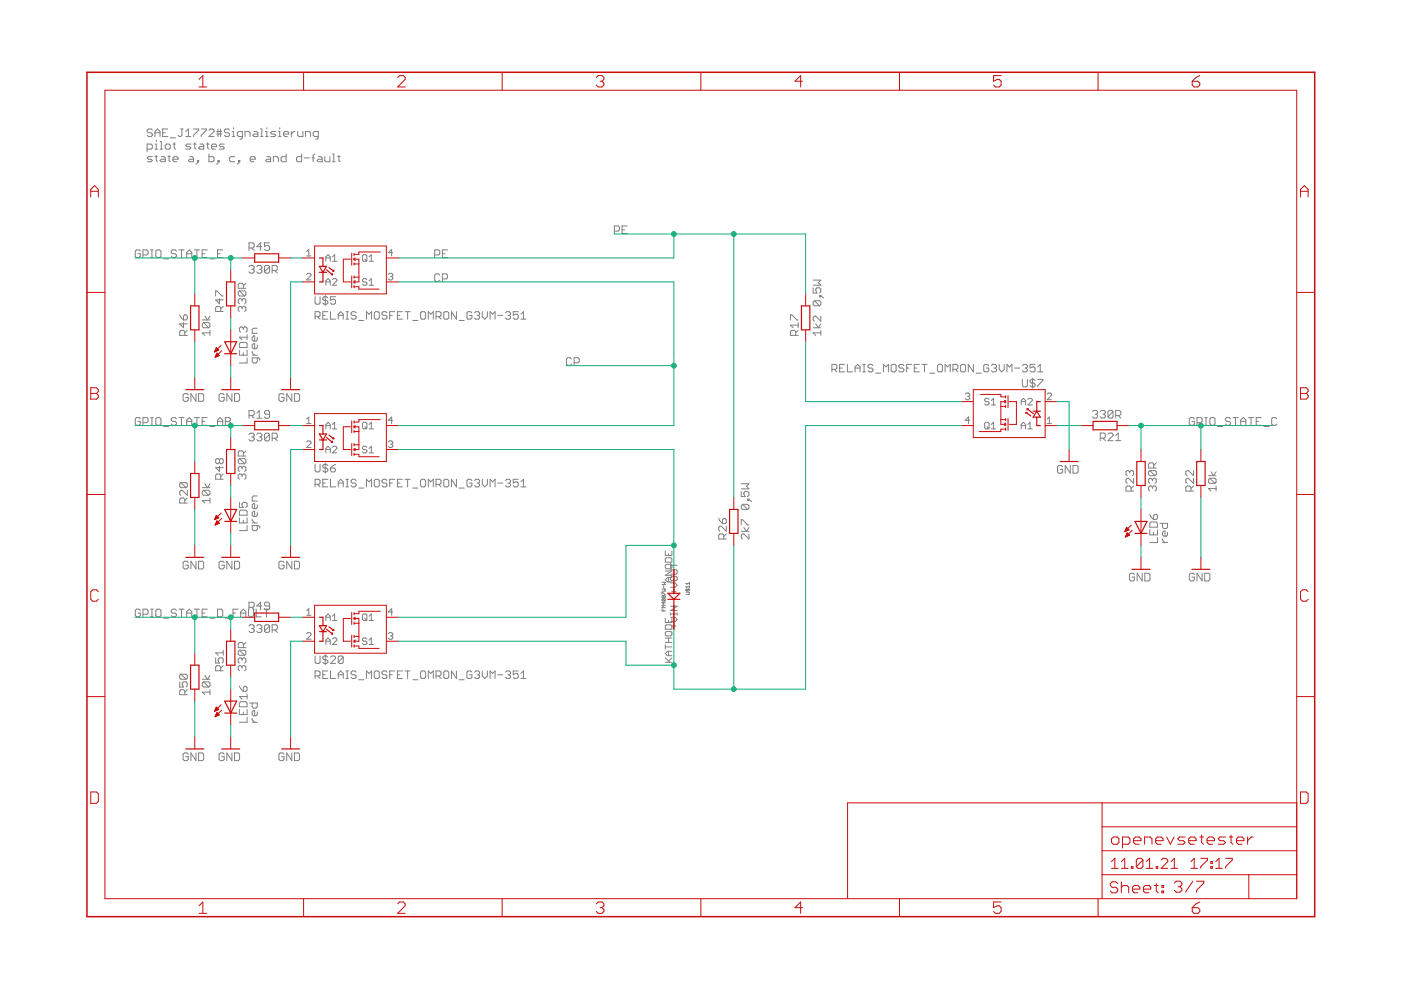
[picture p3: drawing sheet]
<svg xmlns="http://www.w3.org/2000/svg" width="297mm" height="210mm" viewBox="0 0 297 210" stroke-linecap="round" stroke-linejoin="round" font-family="sans-serif">
<g fill="none" stroke="#808080" stroke-width=".21">
<path d="M31.2 31.6h.8l.3-.2v-.6l-.3-.3h-.8v1.7M32.3 27.6l-.3-.3h-.5l-.3 .3v.3l.3 .3h.5l.3 .2v.3l-.3 .3h-.5l-.3-.3M32.3 33.2h-.8l-.3 .3 .3 .3h.5l.3 .2-.3 .3h-.8M32.9 28.2h1M32.9 29v-1.1l.5-.6 .5 .6v1.1M32.9 30.5h.2v1.1M32.9 31.6h.5M32.9 33.2h.5M33.1 29.7v.3M33.1 32.9v1.1l.3 .3M33.9 31.6h.6M33.9 30h.3v1.6"/>
<path d="M34.2 33.2h.6l.2 .3v.8h-.8l-.3-.3 .3-.2h.8M34.5 28.2h.5M35.3 30.5h.5l.3 .3v.6l-.3 .2h-.5l-.3-.2v-.6zM35.6 27.3h-1.1v1.7h1.1M35.6 33.2h.5M35.9 32.9v1.1l.2 .3M36.1 29.2h1.1M36.7 30.5h.5M36.7 33.8h1.1v-.3l-.3-.3h-.6l-.2 .3v.5l.2 .3h.6M36.9 30.3v1.1l.3 .2M38.3 27.3h.5M38.6 27.3v1.4l-.3 .3h-.3l-.2-.3"/>
<path d="M39.4 29h1.1M39.4 27.9l.5-.6v1.7M40.2 33.2h.5l.3 .3v.8h-.8l-.3-.3 .3-.2h.8M40.5 30.5h-.8l-.3 .3 .3 .3h.5l.3 .3-.3 .2h-.8M41 27.3h1.1v.3l-1.1 1.1v.3M41 30.5h.6M41.3 30.3v1.1l.3 .2M41.8 34h.3v.3h-.3zM42.1 34.3l-.5 .5M42.4 30.5h.5l.3 .3v.8h-.8l-.3-.2 .3-.3h.8M42.7 27.3h1.1v.3l-1.1 1.1v.3M43.8 30.5h.5"/>
<path d="M44 30.3v1.1l.3 .2M44.3 27.6l.3-.3h.5l.3 .3v.3l-1.1 1.1h1.1M44.3 32.7v1.6h.8l.3-.3v-.5l-.3-.3h-.8M44.9 31.1h1v-.3l-.2-.3h-.6l-.2 .3v.6l.2 .2h.6M45.9 27.9h1.1M45.9 28.4h1.1M46.2 27.3v1.7M46.2 34h.3v.3h-.3zM46.5 34.3l-.6 .5M46.8 27.3v1.7M47.6 30.5h-.8l-.3 .3 .3 .3h.5l.3 .3-.3 .2h-.8M48.7 27.6l-.3-.3h-.5l-.3 .3v.3l.3 .3h.5l.3 .2v.3l-.3 .3h-.5l-.3-.3"/>
<path d="M49.2 29h.6M49.2 27.9h.3v1.1M49.5 27.1v.2M49.8 33.2h-.9l-.2 .3v.5l.2 .3h.9M50.6 34h.2v.3h-.2zM50.8 34.3l-.5 .5M51.4 29h-.8l-.3-.3v-.5l.3-.3h.8v1.3l-.3 .3h-.3M51.9 29v-1.1h.8l.3 .3v.8M53 33.8h1.1v-.3l-.3-.3h-.5l-.3 .3v.5l.3 .3h.5M53.8 27.9h.6l.3 .3v.8h-.9l-.2-.3 .2-.3h.9M55.2 27.3h.3v1.7M55.2 29h.6"/>
<path d="M56.3 29h.6M56.3 27.9h.3v1.1M56.6 27.1v.2M56.6 33.2h.5l.3 .3v.8h-.8l-.3-.3 .3-.2h.8M58 34.3v-1.1h.8l.2 .3v.8M58.5 27.9h-.8l-.3 .3 .3 .2h.5l.3 .3-.3 .3h-.8M59 29h.6M59 27.9h.3v1.1M59.3 27.1v.2M60.1 28.4h1.1v-.2l-.3-.3h-.5l-.3 .3v.5l.3 .3h.5M60.7 32.7v1.6h-.8l-.3-.3v-.5l.3-.3h.8M61.8 27.9v1.1"/>
<path d="M62.6 27.9h-.3l-.5 .5M63.1 27.9v.8l.3 .3h.8v-1.1M63.9 32.7v1.6h-.8l-.2-.3v-.5l.2-.3h.8M64.5 33.5h1.1M64.8 29v-1.1h.8l.2 .3v.8M66.1 33.5h.6M66.7 32.7l-.3 .2v1.4M67.5 29h-.8l-.3-.3v-.5l.3-.3h.8v1.3l-.3 .3h-.2M67.5 33.2h.5l.3 .3v.8h-.8l-.3-.3 .3-.2h.8M68.9 33.2v.8l.2 .3h.8v-1.1M70.5 34.3h.5M70.5 32.7h.3v1.6"/>
<path d="M71.6 33.2h.5M71.9 32.9v1.1l.2 .3M29.8 53.3l-.3-.3h-.6l-.2 .3v1l.2 .3h.6l.3-.3v-.5h-.6M30.3 54.1h.8l.3-.3v-.5l-.3-.3h-.8v1.6M31.9 53h.6M31.9 54.6h.6M32.2 53v1.6M33 53.3l.3-.3h.5l.3 .3v1l-.3 .3h-.5l-.3-.3zM34.7 54.9h1.1M37.4 53.3l-.3-.3h-.5l-.3 .3v.2l.3 .3h.5l.3 .3v.2l-.3 .3h-.5l-.3-.3M38 53h1M38.5 53v1.6"/>
<path d="M39.6 54.6v-1.1l.5-.5 .6 .5v1.1M39.6 53.8h1.1M41.2 53h1.1M41.8 53v1.6M42.9 53.8h.5M43.9 53h-1v1.6h1M44.5 54.9h1.1M46.1 53.8h.6M47.2 53h-1.1v1.6h1.1M52.8 56.6l.3-.3h.5l.3 .3v.2l-.3 .3M52.8 52.6h.8l.3-.3v-.5l-.3-.3h-.8v1.6M53.3 57.1h.3"/>
<path d="M53.3 52.6l.6 .5M53.6 57.1l.3 .3v.2l-.3 .3h-.5l-.3-.3M54.4 56.6l.3-.3h.5l.3 .3v.2l-.3 .3M55 57.1h.2M55.2 57.1l.3 .3v.2l-.3 .3h-.5l-.3-.3M55.5 52.3h-1.1l.8-.8v1.6M57.1 56.6l-.2-.3h-.6l-.2 .3v1M57.1 56.6v1l-.2 .3h-.6l-.2-.3M57.1 51.5h-1v.8l.5-.3h.3l.2 .3v.5l-.2 .3h-.6l-.2-.3M57.1 56.6l-1 1M57.7 57.4h.8l.3-.3v-.5l-.3-.3h-.8v1.6M58.3 57.4l.5 .5"/>
<path d="M65 58.2l.2-.2h.5l.2 .2v.2l-.9 1h.9M65 53.3l.5-.4v1.4M65 54.3h.9M69.1 55.4v-.9l.5-.5 .4 .5v.9M69.1 59.8h.9M69.1 54.7h.9M70.5 54.5l.5-.5v1.4M70.5 59.3l.2-.2h.5l.2 .2v.2l-.9 1h.9M70.5 55.4h.9M76.9 54.2l.2-.2h.5l.2 .2v1l-.2 .2h-.5l-.2-.2zM77.3 54.9l.5 .5M77.8 59.3l-.2-.2h-.5l-.2 .4 .2 .3h.5l.2 .4-.2 .3h-.5l-.2-.3"/>
<path d="M78.3 59.5l.4-.4v1.4M78.3 54.5l.4-.5v1.4M78.3 55.4h.9M82.3 58.2l.3-.2h.4l.3 .2-.3 .5M82.8 58.7h.2M83 58.7l.3 .2-.3 .5h-.4l-.3-.3M83.3 53.6h-1l.7-.7v1.4M92.2 54.1h.8l.2-.3v-.5l-.2-.3h-.8v1.6M93.2 58.3l-.2-.2h-.6l-.2 .2v1.1l.2 .3h.6l.2-.3M93.8 59.1h.8l.3-.2v-.6l-.3-.2h-.8v1.6M93.8 53.8h.5M94.9 53h-1.1v1.6h1.1"/>
<path d="M130.3 49h.8l.2-.3v-.5l-.2-.3h-.8v1.6M131.9 48.7h.5M133 47.9h-1.1v1.6h1.1M172.4 59.4h1.6l-.5 .5 .5 .6h-1.6M38.1 66.8l.3 .5 .5 .5M38.9 67l.3-.2h.3l.2 .2v.6l-.2 .2h-.6zM38.9 68.4v1.1l-.8-.8h1.6M39.2 71.1v-.8l-.3-.3h-.5l-.3 .3v.8h1.6M39.7 70l-.5 .6M42.9 67.8h1.6M43.2 68.4l-.3 .3v.5l.3 .3h1M43.2 68.4h1l.3 .3v.5l-.3 .3"/>
<path d="M43.2 68.4l1 1.1M43.4 67l.6 .8 .5-.8M44.5 70.6h-1.6l.5 .5M44.5 70v1.1M45.7 62.8v-1.1h.3l1.1 1.1h.2M46.5 63.3v1.1l-.8-.8h1.6M46.8 66v-.8l-.3-.2h-.5l-.3 .2v.8h1.6M47.3 65l-.5 .5M50.8 74.2v1.1h1.6v-1.1M50.8 61.7l-.3 .3v.5l.3 .3h1.1M50.8 61.7h1.1l.2 .3v.5l-.2 .3M50.8 61.7l1.1 1.1"/>
<path d="M51 72.6h1.1l.3 .3v.8h-1.6v-.8zM51.3 65.2l-.2-.2h-.3l-.3 .2v.6l.3 .2M51.3 63.6l-.2-.3h-.3l-.3 .3v.5l.3 .3M51.3 65.2l.3-.2h.3l.2 .2v.6l-.2 .2M51.3 63.6v.3M51.3 65.2v.3M51.3 63.6l.3-.3h.3l.2 .3v.5l-.2 .3M51.6 69.6l.3-.3h.2l.3 .3v.5l-.3 .3M51.6 69.6l-.3-.3h-.3l-.2 .3v.5l.2 .3M51.6 69.6v.3M51.6 74.8v.5M51.6 61.1v-.8l-.3-.3h-.5l-.3 .3v.8h1.6"/>
<path d="M52.1 60l-.5 .6M52.4 75.9v1.1h-1.6M52.4 71v1.1M52.4 71.5h-1.6l.5 .6M53.5 74.5v.3l.5 .5M53.5 75.3h1M54.5 75.9v.8l-.2 .3h-.6l-.2-.3v-.8h1.3l.3 .2v.3M54.5 69.6h-.8l-.2 .3v.8h1M54.5 71.5v.6l-.2 .2h-.6l-.2-.2v-.6l.2-.3h.3v1.1M54.5 73.2v.5l-.2 .3h-.6l-.2-.3v-.5l.2-.3h.3v1.1M66.8 62.9v1.3l.3 .3h.5l.3-.3v-1.3M66.8 67.1h.8l.3-.2v-.6l-.3-.2h-.8v1.6"/>
<path d="M67.3 67.1l.6 .6M68.4 66.9h.6M69 62.6v2.2M69.1 60.5v-1l.5-.4 .4 .4v1M69.5 66.1h-1.1v1.6h1.1M69.5 63.2l-.3-.3h-.5l-.3 .3v.2l.3 .3h.5l.3 .3v.2l-.3 .3h-.5l-.3-.3M70.1 66.1v1.6h1M71.1 62.9h-1v.8l.5-.3h.3l.2 .3v.5l-.2 .3h-.6l-.2-.3M71.7 66.9h1.1M71.7 67.7v-1.1l.5-.5 .6 .5v1.1M73.3 66.1h.6M73.3 67.7h.6"/>
<path d="M73.6 66.1v1.6M75.5 66.3l-.3-.2h-.5l-.3 .2v.3l.3 .3h.5l.3 .2v.3l-.3 .3h-.5l-.3-.3M76.1 67.9h1M77.7 67.7v-1.6l.6 .5 .5-.5v1.6M78.3 60.5h.9M79.6 66.1h.5l.3 .2v1.1l-.3 .3h-.5l-.2-.3v-1.1zM82 66.3l-.2-.2h-.5l-.3 .2v.3l.3 .3h.5l.2 .2v.3l-.2 .3h-.5l-.3-.3M82.6 66.9h.6M83.7 66.1h-1.1v1.6M84.3 66.9h.5M85.3 66.1h-1v1.6h1M85.9 66.1h1.1"/>
<path d="M86.4 66.1v1.6M87.5 67.9h1.1M89.4 66.1h.6l.2 .2v1.1l-.2 .3h-.6l-.2-.3v-1.1zM90.8 67.7v-1.6l.5 .5 .6-.5v1.6M92.4 67.1h.8l.3-.2v-.6l-.3-.2h-.8v1.6M93 67.1l.5 .6M94.3 66.1h.6l.2 .2v1.1l-.2 .3h-.6l-.2-.3v-1.1zM96.8 66.1v1.6l-1.1-1.6v1.6M97.3 67.9h1.1M100.1 66.3l-.3-.2h-.5l-.3 .2v1.1l.3 .3h.5l.3-.3v-.5h-.6M100.6 66.3l.3-.2h.5l.3 .2v.3l-.3 .3M101.2 66.9h.2"/>
<path d="M101.4 66.9l.3 .2v.3l-.3 .3h-.5l-.3-.3M102.3 66.1v1l.5 .6 .5-.6v-1M103.9 67.7v-1.6l.5 .5 .6-.5v1.6M105.5 66.9h1.1M107.2 66.3l.2-.2h.6l.2 .2v.3l-.2 .3M107.7 66.9h.3M108 66.9l.2 .2v.3l-.2 .3h-.6l-.2-.3M109.9 66.1h-1.1v.8l.5-.3h.3l.3 .3v.5l-.3 .3h-.5l-.3-.3M110.4 67.7h1.1M110.4 66.6l.6-.5v1.6M121.2 76.1l-.3-.3h-.5l-.3 .3v1.1l.3 .3h.5l.3-.3M121.7 76.9h.9l.2-.3v-.5l-.2-.3h-.9v1.7"/>
<path d="M167.6 67.8v-1h.3l1.1 1h.2M168.7 71.1v-.8l-.3-.3h-.5l-.3 .3v.8h1.6M169.2 70l-.5 .6M169.2 68.9h-1.6l.5 .6M169.2 68.4v1.1M172.4 69.5h1.6M172.4 61v1.1h.8l-.2-.5v-.3l.2-.3h.6l.2 .3v.5l-.2 .3M172.7 63.8h1.1l.2 .2v.6l-.2 .2M172.7 63.8l-.3 .2v.6l.3 .2h1.1M172.7 63.8l1.1 1M173 68.7l.5 .8 .5-.8M173.8 62.7h.2v.2h-.2z"/>
<path d="M174 70.6h-1.6l.6 .5M174 67v1.1l-1-1.1h-.3l-.3 .3v.5l.3 .3M174 70v1.1M174 62.7l.6 .5M176.4 78.3h.8l.2-.3v-.5l-.2-.2h-.8v1.5M176.9 78.3l.5 .5M178 78h.6M179.1 77.3h-1.1v1.5h1.1M179.7 77.3v1.5h1M181.3 78h1.1M181.3 78.8v-1l.5-.5 .6 .5v1M182.9 77.3h.6"/>
<path d="M182.9 78.8h.6M183.2 77.3v1.5M185.1 77.5l-.3-.2h-.5l-.3 .2v.3l.3 .2h.5l.3 .3v.3l-.3 .2h-.5l-.3-.2M185.7 79.1h1M187.3 78.8v-1.5l.5 .5 .6-.5v1.5M188.9 77.5l.3-.2h.5l.3 .2v1.1l-.3 .2h-.5l-.3-.2zM191.6 77.5l-.2-.2h-.6l-.2 .2v.3l.2 .2h.6l.2 .3v.3l-.2 .2h-.6l-.2-.2M192.2 78h.5M193.3 77.3h-1.1v1.5M193.8 78h.6M194.9 77.3h-1.1v1.5h1.1M195.5 77.3h1.1"/>
<path d="M196 77.3v1.5M197.1 79.1h1.1M198.8 77.5l.2-.2h.6l.2 .2v1.1l-.2 .2h-.6l-.2-.2zM200.4 78.8v-1.5l.5 .5 .6-.5v1.5M202 78.3h.8l.3-.3v-.5l-.3-.2h-.8v1.5M202.6 78.3l.5 .5M203.7 77.5l.2-.2h.6l.2 .2v1.1l-.2 .2h-.6l-.2-.2zM206.4 77.3v1.5l-1.1-1.5v1.5M206.9 79.1h1.1M209.6 77.5l-.2-.2h-.5l-.3 .2v1.1l.3 .2h.5l.2-.2v-.6h-.5M210.2 77.5l.3-.2h.5l.3 .2v.3l-.3 .2M210.7 78h.3"/>
<path d="M211 78l.3 .3v.3l-.3 .2h-.5l-.3-.2M211.9 77.3v1l.5 .5 .5-.5v-1M213.5 78.8v-1.5l.5 .5 .5-.5v1.5M215.1 78h1.1M216.8 77.5l.2-.2h.6l.2 .2v.3l-.2 .2M217.3 78h.3M217.6 78l.2 .3v.3l-.2 .2h-.6l-.2-.2M219.5 77.3h-1.1v.7l.5-.2h.3l.3 .2v.6l-.3 .2h-.5l-.3-.2M220 78.8h1.1M220 77.8l.6-.5v1.5M29.8 88.8l-.3-.3h-.6l-.2 .3v1.1l.2 .3h.6l.3-.3v-.6h-.6M30.3 89.6h.8l.3-.3v-.5l-.3-.3h-.8v1.7"/>
<path d="M31.9 88.5h.6M31.9 90.2h.6M32.2 88.5v1.7M33.3 88.5h.5l.3 .3v1.1l-.3 .3h-.5l-.3-.3v-1.1zM34.7 90.4h1.1M37.4 88.8l-.3-.3h-.5l-.3 .3v.3l.3 .2h.5l.3 .3v.3l-.3 .3h-.5l-.3-.3M38 88.5h1M38.5 88.5v1.7M39.6 89.3h1.1M39.6 90.2v-1.1l.5-.6 .6 .6v1.1M39.9 83.7l-.3-.2h-.5l-.3 .2v1.1l.3 .3h.5l.3-.3v-.5h-.5M41.2 88.5h1.1"/>
<path d="M41.6 83.5v1.6l-1.1-1.6v1.6M41.8 88.5v1.7M42.1 83.5h.8l.3 .2v1.1l-.3 .3h-.8zM42.9 89.3h.5M43.9 88.5h-1v1.7h1M44.5 90.4h1.1M46.1 89.3h1.1M46.1 90.2v-1.1l.6-.6 .5 .6v1.1M46.5 97.5l-.3-.3h-.2l-.3 .3v.5l.3 .3h.2l.3-.3M46.5 97.5l.3-.3h.3l.2 .3v.5l-.2 .3h-.3l-.3-.3M46.5 97.5v.5M46.5 98.9v1l-.8-.8h1.6"/>
<path d="M47.5 83.7l-.2-.2h-.6l-.3 .2v1.1l.3 .3h.6l.2-.3v-.5h-.5M47.8 88.5h.8l.3 .3v.3l-.3 .2 .3 .3v.3l-.3 .3h-.8zM47.8 89.3h.8M49.2 83.5v1.6l-1.1-1.6v1.6M49.7 83.5h.8l.3 .2v1.1l-.3 .3h-.8zM50.8 97.2l-.3 .3v.5l.3 .3h1.1M50.8 97.2h1.1l.2 .3v.5l-.2 .3M50.8 97.2l1.1 1.1M51.3 99.1l-.2-.2h-.3l-.3 .2v.6l.3 .2M51.3 99.1v.3M51.3 99.1l.3-.2h.3l.2 .2v.6l-.2 .2M51.6 96.7v-.8l-.3-.3h-.5l-.3 .3v.8h1.6"/>
<path d="M52.1 95.6l-.5 .5M52.8 92.1l.3-.3h.5l.3 .3v.3l-.3 .2M52.8 88.1h.8l.3-.3v-.5l-.3-.3h-.8v1.7M53.3 92.6h.3M53.3 88.1l.6 .6M53.6 92.6l.3 .3v.3l-.3 .3h-.5l-.3-.3M54.4 92.1l.3-.3h.5l.3 .3v.3l-.3 .2M54.4 87.6l.6-.6v1.7M54.4 88.7h1.1M55 92.6h.2M55.2 92.6l.3 .3v.3l-.3 .3h-.5l-.3-.3M57.1 87.8h-.8l-.2-.2v-.3l.2-.3h.6l.2 .3v1.1l-.2 .3h-.6l-.2-.3"/>
<path d="M57.1 92.1l-.2-.3h-.6l-.2 .3v1.1M57.1 92.1v1.1l-.2 .3h-.6l-.2-.3M57.1 92.1l-1 1.1M57.7 92.9h.8l.3-.3v-.5l-.3-.3h-.8v1.7M58.3 92.9l.5 .6M60.2 83.7l-.2-.2h-.6l-.3 .2v1.1l.3 .3h.6l.2-.3v-.5h-.5M61.9 83.5v1.6l-1.1-1.6v1.6M62.4 83.5h.8l.3 .2v1.1l-.3 .3h-.8zM65 93.7l.2-.2h.5l.2 .2v.3l-.9 .9h.9M65 88.9l.5-.5v1.4M65 89.8h.9M66.8 98.4v1.4l.3 .3h.5l.3-.3v-1.4"/>
<path d="M69 98.2v2.1M69.1 90.9v-.9l.5-.5 .4 .5v.9M69.1 96v-.9l.5-.5 .4 .5v.9M69.1 95.3h.9M69.1 90.2h.9M69.5 98.7l-.3-.3h-.5l-.3 .3v.3l.3 .3h.5l.3 .2v.3l-.3 .3h-.5l-.3-.3M70.1 99.3h.8l.2 .2v.3l-.2 .3h-.6l-.2-.3zM70.5 94.8l.2-.2h.5l.2 .2v.3l-.9 .9h.9M70.5 90l.5-.5v1.4M70.5 90.9h.9M71.1 98.4l-1 .9M76.9 89.8l.2-.3h.5l.2 .3v.9l-.2 .2h-.5l-.2-.2z"/>
<path d="M77.3 90.5l.5 .4M77.8 94.8l-.2-.2h-.5l-.2 .5 .2 .2h.5l.2 .5-.2 .2h-.5l-.2-.2M78.3 90l.4-.5v1.4M78.3 95.1l.4-.5v1.4M78.3 96h.9M78.3 90.9h.9M82.3 93.7l.3-.2h.4l.3 .2-.3 .5M82.8 94.2h.2M83 94.2l.3 .2-.3 .5h-.4l-.3-.2M83.3 89.1h-1l.7-.7v1.4M204.7 83.6l.2-.3h.5l.2 .3-.2 .5M205.1 84.1h.3"/>
<path d="M205.4 84.1l.2 .2-.2 .5h-.5l-.2-.3M205.6 89.1h-.9l.7-.7v1.4M208.8 89.8l.2-.3h.5l.2 .3v.9l-.2 .2h-.5l-.2-.2zM209.2 90.5l.5 .4M209.7 84.7l-.2-.2h-.5l-.2 .4 .2 .3h.5l.2 .4-.2 .3h-.5l-.2-.3M210.2 90.9h.9M210.2 85.9h.9M210.2 84.9l.4-.4v1.4M210.2 90l.4-.5v1.4M216.5 90.2h.9M216.5 85.9v-1l.5-.4 .4 .4v1M216.5 90.9v-.9l.5-.5 .4 .5v.9"/>
<path d="M216.5 85.2h.9M216.8 80.4v1.4l.2 .2h.6l.2-.2v-1.4M217.9 90l.5-.5v1.4M217.9 90.9h1M217.9 84.7l.3-.2h.4l.3 .2v.2l-1 1h1M218.9 80.2v2.1M219.5 80.7l-.3-.3h-.5l-.3 .3v.3l.3 .2h.5l.3 .3v.3l-.3 .2h-.5l-.3-.2M220 80.4h1.1v.3l-1.1 1.1v.2M222 89.8h.9M222 83.6l.2-.3h.5l.2 .3v.2l-.9 1h.9M222 88.9l.5-.5v1.4M225.3 99l-.3-.3h-.5l-.3 .3v1.1l.3 .2h.5l.3-.2v-.6h-.5"/>
<path d="M226.9 98.7v1.6l-1.1-1.6v1.6M227.5 98.7h.8l.3 .3v1.1l-.3 .2h-.8zM231.6 87.3l.3-.3h.6l.2 .3v.2l-.2 .3M232.2 87.8h.3M232.5 87.8l.2 .3v.3l-.2 .2h-.6l-.3-.2M233.3 92.9h.8l.3-.3v-.5l-.3-.3h-.8v1.6M233.3 87.3l.3-.3h.5l.3 .3v.2l-.3 .3M233.8 87.8h.3M233.8 92.9l.6 .5M234.1 87.8l.3 .3v.3l-.3 .2h-.5l-.3-.2M234.9 92.1l.3-.3h.5l.3 .3v.3l-1.1 1h1.1M236 87.3l-.3-.3h-.5l-.3 .3v1.1"/>
<path d="M236 87.3v1.1l-.3 .2h-.5l-.3-.2M236 87.3l-1.1 1.1M236.5 93.4h1.1M236.5 88.1h.9l.2-.3v-.5l-.2-.3h-.9v1.6M236.5 92.4l.6-.6v1.6M237.1 88.1l.5 .5M243.8 99.8l-.3 .2v.6l.3 .3h1.1M243.8 99.8h1.1l.3 .2v.6l-.3 .3M243.8 99.8l1.1 1.1M244.6 99.2v-.8l-.3-.3h-.5l-.3 .3v.8h1.7M245.2 98.1l-.6 .6M253 99.8v1.1l-1.1-1.1h-.2l-.3 .2v.6l.3 .3"/>
<path d="M253.2 88.8l-.2-.3h-.6l-.2 .3v1.1l.2 .3h.6l.2-.3v-.6h-.5M253.8 89.6h.8l.3-.3v-.5l-.3-.3h-.8v1.7M255.4 88.5h.6M255.4 90.2h.6M255.7 88.5v1.7M256.8 88.5h.5l.3 .3v1.1l-.3 .3h-.5l-.3-.3v-1.1zM258.1 90.4h1.1M260.9 88.8l-.3-.3h-.5l-.3 .3v.3l.3 .2h.5l.3 .3v.3l-.3 .3h-.5l-.3-.3M261.4 88.5h1.1M262 88.5v1.7M263.1 89.3h1M263.1 90.2v-1.1l.5-.6 .5 .6v1.1"/>
<path d="M264.7 88.5h1.1M265.2 88.5v1.7M266.3 89.3h.6M267.4 88.5h-1.1v1.7h1.1M268 90.4h1M270.7 88.8l-.3-.3h-.5l-.3 .3v1.1l.3 .3h.5l.3-.3M38.4 102.3l-.3 .3v.5l.3 .3h1.1M38.4 102.3h1.1l.2 .3v.5l-.2 .3M38.4 102.3l1.1 1.1M39.2 106.7v-.8l-.3-.3h-.5l-.3 .3v.8h1.6M39.7 103.9v1.1l-1.1-1.1h-.2l-.3 .3v.6l.3 .2M39.7 105.6l-.5 .5"/>
<path d="M39.9 119.3l-.3-.3h-.5l-.3 .3v1.1l.3 .2h.5l.3-.2v-.6h-.5M41.6 119v1.6l-1.1-1.6v1.6M42.1 119h.8l.3 .3v1.1l-.3 .2h-.8zM42.9 103.4h1.6M43.2 103.9h1l.3 .3v.6l-.3 .2M43.2 103.9l-.3 .3v.6l.3 .2h1M43.2 103.9l1 1.1M43.4 102.6l.6 .8 .5-.8M44.5 105.6v1.1M44.5 106.1h-1.6l.5 .6M46.8 101.6v-.8l-.3-.3h-.5l-.3 .3v.8h1.6M47.3 100.5l-.5 .5"/>
<path d="M47.5 119.3l-.2-.3h-.6l-.3 .3v1.1l.3 .2h.6l.2-.2v-.6h-.5M49.2 119v1.6l-1.1-1.6v1.6M49.7 119h.8l.3 .3v1.1l-.3 .2h-.8zM50.8 108.4l.2-.2h1.1l.3 .2v.8h-1.6zM50.8 106.5v1.1h.8l-.3-.5v-.3l.3-.3h.5l.3 .3v.5l-.3 .3M50.8 109.8v1.1h1.6v-1.1M51.3 100.8l-.2-.3h-.3l-.3 .3v.5l.3 .3M51.3 100.8v.2M51.3 100.8l.3-.3h.3l.2 .3v.5l-.2 .3M51.6 110.3v.6M52.4 111.4v1.1h-1.6M53.5 110.1v.2l.5 .6"/>
<path d="M53.5 110.9h1M54.5 111.4v.8l-.2 .3h-.6l-.2-.3v-.8h1.3l.3 .3v.3M54.5 105.2h-.8l-.2 .2v.8h1M54.5 107.1v.5l-.2 .3h-.6l-.2-.3v-.5l.2-.3h.3v1.1M54.5 108.7v.5l-.2 .3h-.6l-.2-.3v-.5l.2-.3h.3v1.1M60.2 119.3l-.2-.3h-.6l-.3 .3v1.1l.3 .2h.6l.2-.2v-.6h-.5M61.9 119v1.6l-1.1-1.6v1.6M62.4 119h.8l.3 .3v1.1l-.3 .2h-.8zM66.8 102.7h.8l.3-.3v-.5l-.3-.3h-.8v1.6M67.3 102.7l.6 .5M68.4 102.4h.6M69.5 101.6h-1.1v1.6h1.1"/>
<path d="M70.1 101.6v1.6h1M71.7 103.2v-1l.5-.6 .6 .6v1M71.7 102.4h1.1M73.3 101.6h.6M73.3 103.2h.6M73.6 101.6v1.6M75.5 101.9l-.3-.3h-.5l-.3 .3v.3l.3 .2h.5l.3 .3v.3l-.3 .2h-.5l-.3-.2M76.1 103.5h1M77.7 103.2v-1.6l.6 .6 .5-.6v1.6M79.6 101.6h.5l.3 .3v1.1l-.3 .2h-.5l-.2-.2v-1.1zM82 101.9l-.2-.3h-.5l-.3 .3v.3l.3 .2h.5l.2 .3v.3l-.2 .2h-.5l-.3-.2M82.6 102.4h.6"/>
<path d="M83.7 101.6h-1.1v1.6M84.3 102.4h.5M85.3 101.6h-1v1.6h1M85.9 101.6h1.1M86.4 101.6v1.6M87.5 103.5h1.1M89.4 101.6h.6l.2 .3v1.1l-.2 .2h-.6l-.2-.2v-1.1zM90.8 103.2v-1.6l.5 .6 .6-.6v1.6M92.4 102.7h.8l.3-.3v-.5l-.3-.3h-.8v1.6M93 102.7l.5 .5M94.3 101.6h.6l.2 .3v1.1l-.2 .2h-.6l-.2-.2v-1.1zM96.8 101.6v1.6l-1.1-1.6v1.6"/>
<path d="M97.3 103.5h1.1M100.1 101.9l-.3-.3h-.5l-.3 .3v1.1l.3 .2h.5l.3-.2v-.6h-.6M100.6 101.9l.3-.3h.5l.3 .3v.3l-.3 .2M101.2 102.4h.2M101.4 102.4l.3 .3v.3l-.3 .2h-.5l-.3-.2M102.3 101.6v1.1l.5 .5 .5-.5v-1.1M103.9 103.2v-1.6l.5 .6 .6-.6v1.6M105.5 102.4h1.1M107.2 101.9l.2-.3h.6l.2 .3v.3l-.2 .2M107.7 102.4h.3M108 102.4l.2 .3v.3l-.2 .2h-.6l-.2-.2M109.9 101.6h-1.1v.8l.5-.2h.3l.3 .2v.6l-.3 .2h-.5l-.3-.2"/>
<path d="M110.4 102.2l.6-.6v1.6M110.4 103.2h1.1M141.1 116.8v1h1.4v-1M141.1 118.5l.2-.2h.9l.3 .2v.7h-1.4zM141.3 119.7h.9l.3 .2v.5l-.3 .2h-.9l-.2-.2v-.5zM141.8 117.3v.5M142.2 119.8h1.4M142.2 119.4v.9M152.4 109.9l.2 .6 .6 .5M153.2 110.2l.3-.3h.2l.3 .3v.5l-.3 .3h-.5zM153.5 114.3v-.8l-.3-.3h-.6l-.2 .3v.8h1.6M154 111.6v1l-1.1-1h-.3l-.2 .2v.6l.2 .2"/>
<path d="M154 113.2l-.5 .5M157.2 104.2v1.1h.8l-.3-.8 .3-.3h.5l.3 .3v.5l-.3 .3M157.2 111.3v-1.1h.2l1.1 1.1h.3M157.2 112.6h1.6M157.2 102.6h1.6l-.5 .5 .5 .6h-1.6M157.4 106.9h1.1l.3 .3v.5l-.3 .3M157.4 106.9l-.2 .3v.5l.2 .3h1.1M157.4 106.9l1.1 1.1M157.7 111.8l.6 .8 .5-.8M158.5 105.8h.3v.3h-.3zM158.8 113.2v1.1l-1.1-1.1h-.3l-.2 .3v.5l.2 .3M158.8 105.8l.5 .6"/>
<path d="M239.5 100l-.2-.2h-.3l-.3 .2v.6l.3 .3M239.5 100l.3-.2h.3l.2 .2v.6l-.2 .3M239.5 100v.3M239.8 104.1v-.8l-.3-.3h-.5l-.3 .3v.8h1.6M240.3 101.4v1.1l-1-1.1h-.3l-.3 .3v.5l.3 .3M240.3 103l-.5 .6M243.8 112.3v1.1h1.6v-1.1M243.8 109.1l.2 .5 .6 .5M244 110.7h1.1l.3 .3v.8h-1.6v-.8zM244.3 101.7l-.2-.3h-.3l-.3 .3v.5l.3 .3M244.3 101.7l.3-.3h.3l.3 .3v.5l-.3 .3M244.3 103.3l-.2-.3h-.3l-.3 .3v.6l.3 .2"/>
<path d="M244.3 103.3l.3-.3h.3l.3 .3v.6l-.3 .2M244.3 101.7v.3M244.3 103.3v.3M244.6 109.3l.3-.2h.2l.3 .2v.6l-.3 .2h-.5zM244.6 112.9v.5M245.4 114v1h-1.6M245.9 111h1.6v.8l-.2 .3h-.6l-.2-.3v-.8M246.5 115h1M246.5 114.2v.3l.5 .5M247.5 112.9v.5l-.2 .3h-.6l-.2-.3v-.5l.2-.3h.3v1.1M252.5 104.1v-.8l-.3-.3h-.5l-.3 .3v.8h1.6M253 101.4v1.1l-1.1-1.1h-.2l-.3 .3v.5l.3 .3"/>
<path d="M253 103l-.5 .6M256.2 100.9h1.6M256.5 101.4h1.1l.2 .3v.5l-.2 .3M256.5 101.4l-.3 .3v.5l.3 .3h1.1M256.5 101.4l1.1 1.1M256.8 100l.5 .9 .5-.9M257.8 103.6h-1.6l.6 .5M257.8 103v1.1M29.8 129.4l-.3-.2h-.6l-.2 .2v1.1l.2 .3h.6l.3-.3v-.5h-.6M30.3 130.3h.8l.3-.3v-.6l-.3-.2h-.8v1.6M31.9 129.2h.6M31.9 130.8h.6"/>
<path d="M32.2 129.2v1.6M33.3 129.2h.5l.3 .2v1.1l-.3 .3h-.5l-.3-.3v-1.1zM34.7 131.1h1.1M37.4 129.4l-.3-.2h-.5l-.3 .2v.3l.3 .3h.5l.3 .3v.2l-.3 .3h-.5l-.3-.3M38 129.2h1M38.5 129.2v1.6M39.6 130.8v-1.1l.5-.5 .6 .5v1.1M39.6 130h1.1M41.2 129.2h1.1M41.8 129.2v1.6M42.9 130h.5M43.9 129.2h-1v1.6h1"/>
<path d="M44.5 131.1h1.1M45.7 139.5v1.1h.8l-.3-.6v-.2l.3-.3h.6l.2 .3v.5l-.2 .3M46.1 129.2h.8l.3 .2v1.1l-.3 .3h-.8zM47.3 137.9v1M47.3 138.4h-1.6l.5 .5M47.8 131.1h1.1M49.4 130h.6M50.5 129.2h-1.1v1.6M50.8 137.9l-.3 .2v.6l.3 .2h1.1M50.8 137.9h1.1l.2 .2v.6l-.2 .2M50.8 137.9l1.1 1M51 130.8v-1.1l.6-.5 .5 .5v1.1"/>
<path d="M51 130h1.1M51.3 139.8l-.2-.3h-.3l-.3 .3v.5l.3 .3M51.3 139.8v.2M51.3 139.8l.3-.3h.3l.2 .3v.5l-.2 .3M51.6 137.3v-.8l-.3-.3h-.5l-.3 .3v.8h1.6M52.1 136.2l-.5 .6M52.7 129.2v1.3l.3 .3h.5l.3-.3v-1.3M52.8 128.8h.8l.3-.3v-.6l-.3-.2h-.8v1.6M52.8 132.7l.3-.2h.5l.3 .2v.3l-.3 .3M53.3 133.3h.3M53.3 128.8l.6 .5M53.6 133.3l.3 .3v.2l-.3 .3h-.5l-.3-.3"/>
<path d="M54.3 129.2v1.6h1.1M54.4 132.7l.3-.2h.5l.3 .2v.3l-.3 .3M55 133.3h.2M55.2 133.3l.3 .3v.2l-.3 .3h-.5l-.3-.3M55.5 128.5h-1.1l.8-.8v1.6M55.9 129.2h1.1M56.5 129.2v1.6M57.1 128.5h-.8l-.2-.3v-.3l.2-.2h.6l.2 .2v1.1l-.2 .3h-.6l-.2-.3M57.1 132.7l-.2-.2h-.6l-.2 .2v1.1M57.1 132.7v1.1l-.2 .3h-.6l-.2-.3M57.1 132.7l-1 1.1M57.7 133.6h.8l.3-.3v-.6l-.3-.2h-.8v1.6"/>
<path d="M58.3 133.6l.5 .5M65 134.4l.2-.3h.5l.2 .3v.2l-.9 .9h.9M65 129.5l.5-.4v1.4M65 130.5h.9M66.8 139.1v1.3l.3 .3h.5l.3-.3v-1.3M69 138.8v2.1M69.1 130.9h.9M69.1 131.6v-1l.5-.4 .4 .4v1M69.1 136.7v-1l.5-.4 .4 .4v1M69.1 136h.9M69.5 139.3l-.3-.2h-.5l-.3 .2v.3l.3 .3h.5l.3 .2v.3l-.3 .3h-.5l-.3-.3M70.1 139.3l.2-.2h.6l.2 .2v.3l-1 1.1h1"/>
<path d="M70.5 135.5l.2-.2h.5l.2 .2v.2l-.9 1h.9M70.5 130.6l.5-.4v1.4M70.5 131.6h.9M72.8 139.3l-.3-.2h-.5l-.3 .2v1.1M72.8 139.3v1.1l-.3 .3h-.5l-.3-.3M72.8 139.3l-1.1 1.1M76.9 130.4l.2-.2h.5l.2 .2v.9l-.2 .3h-.5l-.2-.3zM77.3 131.1l.5 .5M77.8 135.5l-.2-.2h-.5l-.2 .2 .2 .5h.5l.2 .2-.2 .5h-.5l-.2-.3M78.3 130.6l.4-.4v1.4M78.3 135.7l.4-.4v1.4M78.3 136.7h.9"/>
<path d="M78.3 131.6h.9M82.3 134.4l.3-.3h.4l.3 .3-.3 .4M82.8 134.8h.2M83 134.8l.3 .3-.3 .4h-.4l-.3-.2M83.3 129.8h-1l.7-.7v1.4M140.4 129.1v.4h.7M140.4 126v-.4l.7 .4M140.4 124.9h.7l-.3 .2 .3 .2h-.7M140.4 123.4h.7l-.3 .3 .3 .2h-.7M140.5 126.3l-.1 .3 .5 .1M140.5 127l-.1 .3 .5 .1M140.5 127h.4l.2 .1-.2 .3"/>
<path d="M140.5 126.3h.4l.2 .1-.2 .3M140.5 127l.4 .4M140.5 126.3l.4 .4M140.7 124.2v.4M140.7 127.7v.4l-.3-.3h.7M140.7 129.3v.2M141.1 134.1l.2-.2h.9l.3 .2v.5l-.3 .2h-.9l-.2-.2zM141.1 136.2h1.4M141.1 121.1h1.4l-1.4 .9h1.4M141.1 131.1v.9h1.4v-.9M141.1 136.7v.9M141.1 139.5l.9 .9"/>
<path d="M141.1 137.2h1.4M141.1 135.3h1.4M141.1 128.4h-.7l.2 .2-.2 .2h.7M141.3 132.5h.9l.3 .2v.7h-1.4v-.7zM141.8 122.4v1M141.8 131.5v.5M141.8 135.3v.9M141.8 138.1v.9M142.2 122.4l.2-.2h.9l.3 .2v.5l-.3 .2h-.9l-.2-.2zM142.2 130.9h.9l.5 .4-.5 .5h-.9M142.2 120.8h1.1l.3 .2v.5l-.3 .2h-1.1M142.2 130.2h1.4"/>
<path d="M142.2 129.9v.5M142.2 128.5h1.4l-1.4 1h1.4M142.2 123.6h.9l.5 .5-.5 .4h-.9M142.4 132.7h.9M142.4 125.5h.9M142.5 138.1h-1l-.4 .5 .4 .4h1M142.5 122.4h-1l-.4 .5 .4 .5h1M142.5 139.5l-.7 .7M142.9 125v.9M142.9 132.3v.9M143.6 129.9v.5M145.3 125.1h1"/>
<path d="M145.4 125.6l.8 .1-.2 .3h-.6M145.6 124.9l-.2 .1 .2 .3 .2-.1 .1-.3 .3 .1-.2 .3M146.2 123.4v.5M146.2 124.2v.4M146.2 124.4h-.8l.3 .2M146.2 123.7h-.8l.3 .2M240.5 121.8l-.2-.3h-.6l-.2 .3v1.1l.2 .3h.6l.2-.3v-.5h-.5M242.2 121.5v1.7l-1.1-1.7v1.7M242.7 121.5h.8l.3 .3v1.1l-.3 .3h-.8zM253.2 121.8l-.2-.3h-.6l-.2 .3v1.1l.2 .3h.6l.2-.3v-.5h-.5M254.9 121.5v1.7l-1.1-1.7v1.7M255.4 121.5h.8l.3 .3v1.1l-.3 .3h-.8z"/>
<path d="M38.1 144.6v1.1h.8l-.3-.6v-.3l.3-.2h.6l.2 .2v.6l-.2 .3M38.4 142.9l-.3 .3v.6l.3 .2h1.1M38.4 142.9h1.1l.2 .3v.6l-.2 .2M38.4 142.9l1.1 1.1M39.2 147.3v-.8l-.3-.3h-.5l-.3 .3v.8h1.6M39.7 146.2l-.5 .5M39.9 159.9l-.3-.3h-.5l-.3 .3v1.1l.3 .3h.5l.3-.3v-.6h-.5M41.6 159.6v1.7l-1.1-1.7v1.7M42.1 159.6h.8l.3 .3v1.1l-.3 .3h-.8zM42.9 144h1.6M43.2 144.6h1l.3 .2v.6l-.3 .3M43.2 144.6l-.3 .2v.6l.3 .3h1"/>
<path d="M43.2 144.6l1 1.1M43.4 143.2l.6 .8 .5-.8M44.5 146.2v1.1M44.5 146.7h-1.6l.5 .6M46.8 142.2v-.8l-.3-.3h-.5l-.3 .3v.8h1.6M47.3 141.1l-.5 .6M47.5 159.9l-.2-.3h-.6l-.3 .3v1.1l.3 .3h.6l.2-.3v-.6h-.5M49.2 159.6v1.7l-1.1-1.7v1.7M49.7 159.6h.8l.3 .3v1.1l-.3 .3h-.8zM50.8 150.4v1.1h1.6v-1.1M50.8 145.5l.2 .5 .6 .6M51 148.8h1.1l.3 .3v.8h-1.6v-.8z"/>
<path d="M51.3 141.4l-.2-.3h-.3l-.3 .3v.5l.3 .3M51.3 141.4v.3M51.3 141.4l.3-.3h.3l.2 .3v.5l-.2 .3M51.6 151v.5M51.9 145.5h.2l.3 .3v.5l-.3 .3h-.5v-.8zM52.4 152.1v1h-1.6M52.4 147.2v1M52.4 147.7h-1.6l.5 .5M52.9 149.1h1.6v.8l-.2 .2h-.6l-.2-.2v-.8M53.5 152.3v.3l.5 .5M53.5 153.1h1M54.5 151v.5l-.2 .3h-.6l-.2-.3v-.5l.2-.3h.3v1.1"/>
<path d="M60.2 159.9l-.2-.3h-.6l-.3 .3v1.1l.3 .3h.6l.2-.3v-.6h-.5M61.9 159.6v1.7l-1.1-1.7v1.7M62.4 159.6h.8l.3 .3v1.1l-.3 .3h-.8zM66.8 143.3h.8l.3-.2v-.6l-.3-.2h-.8v1.5M67.3 143.3l.6 .5M68.4 143.1h.6M69.5 142.3h-1.1v1.5h1.1M70.1 142.3v1.5h1M71.7 143.8v-1l.5-.5 .6 .5v1M71.7 143.1h1.1M73.3 142.3h.6M73.3 143.8h.6"/>
<path d="M73.6 142.3v1.5M75.5 142.5l-.3-.2h-.5l-.3 .2v.3l.3 .3h.5l.3 .2v.3l-.3 .2h-.5l-.3-.2M76.1 144.1h1M77.7 143.8v-1.5l.6 .5 .5-.5v1.5M79.6 142.3h.5l.3 .2v1.1l-.3 .2h-.5l-.2-.2v-1.1zM82 142.5l-.2-.2h-.5l-.3 .2v.3l.3 .3h.5l.2 .2v.3l-.2 .2h-.5l-.3-.2M82.6 143.1h.6M83.7 142.3h-1.1v1.5M84.3 143.1h.5M85.3 142.3h-1v1.5h1M85.9 142.3h1.1M86.4 142.3v1.5"/>
<path d="M87.5 144.1h1.1M89.4 142.3h.6l.2 .2v1.1l-.2 .2h-.6l-.2-.2v-1.1zM90.8 143.8v-1.5l.5 .5 .6-.5v1.5M92.4 143.3h.8l.3-.2v-.6l-.3-.2h-.8v1.5M93 143.3l.5 .5M94.3 142.3h.6l.2 .2v1.1l-.2 .2h-.6l-.2-.2v-1.1zM96.8 142.3v1.5l-1.1-1.5v1.5M97.3 144.1h1.1M100.1 142.5l-.3-.2h-.5l-.3 .2v1.1l.3 .2h.5l.3-.2v-.5h-.6M100.6 142.5l.3-.2h.5l.3 .2v.3l-.3 .3M101.2 143.1h.2M101.4 143.1l.3 .2v.3l-.3 .2h-.5l-.3-.2"/>
<path d="M102.3 142.3v1l.5 .5 .5-.5v-1M103.9 143.8v-1.5l.5 .5 .6-.5v1.5M105.5 143.1h1.1M107.2 142.5l.2-.2h.6l.2 .2v.3l-.2 .3M107.7 143.1h.3M108 143.1l.2 .2v.3l-.2 .2h-.6l-.2-.2M109.9 142.3h-1.1v.8l.5-.3h.3l.3 .3v.5l-.3 .2h-.5l-.3-.2M110.4 142.8l.6-.5v1.5M110.4 143.8h1.1M141.1 140.4h1.4"/>
</g>
<g fill="none" stroke="#c90d0c" stroke-width=".21">
<path d="M22.2 19.1h252.7v171.4h-252.7zM42.2 16.8l.8-.8v2.4M42.2 18.4h1.6M64.4 15.3v3.8M84.3 16.4l.4-.4h.8l.4 .4v.4l-1.6 1.6h1.6M106.5 15.3v3.8M126.4 16.4l.4-.4h.8l.4 .4v.4l-.4 .4M127.2 17.2h.4M127.6 17.2l.4 .4v.4l-.4 .4h-.8l-.4-.4M148.6 15.3v3.8M170.2 17.2h-1.6l1.2-1.2v2.4M190.7 15.3v3.8"/>
<path d="M212.3 16h-1.6v1.2l.8-.4h.4l.4 .4v.8l-.4 .4h-.8l-.4-.4M232.8 15.3v3.8M252.8 17.2h1.2l.4 .4v.4l-.4 .4h-.8l-.4-.4zM254.4 16l-.8 .4-.8 .8M19.2 41.8v-1.6l.8-.9 .8 .9v1.6M19.2 40.6h1.6M48.9 57.2v2.6M51.5 54.7h2.5M59.1 54.7h2.5M64.2 59.8h2.5M64.2 54.7h2.5M66.7 52.2h15.2v10.1h-15.2z"/>
<path d="M74.3 54.9h-1.5v4.9h1.5M74.6 53.7v2.5M74.6 58.5v2.5M75.1 54.9h1v4.9h-1M75.1 53.7v.5M75.1 54.7v.5M75.1 55.7v.5M75.1 58.5v.5M75.1 59.5v.5M75.1 59.8l.2 .2M75.1 54.9l.2 .3M75.1 56h1"/>
<path d="M75.1 58.8h1M75.3 59.5l-.2 .3M75.3 54.7l-.2 .2M80.6 53.4h-4.5v.5h-1M81.9 59.8h2.6M81.9 54.7h2.6M275.7 40.6h1.6M275.7 41.8v-1.6l.8-.9 .8 .9v1.6M18.4 62h3.8M41.3 62.3v2.6M41.3 69.9v2.6M45.5 74.6h.1"/>
<path d="M45.6 74.5h.2M45.6 74.3h.5M45.7 74.2h.7M45.7 75.7h.1M45.7 74.1h.5M45.7 75.5h.4M45.8 74h.3M45.8 75.4h.6M45.8 73.9h.2M45.8 75.3h.6M45.8 75.2h.5M45.9 75.1h.3"/>
<path d="M46 75h.1M46 74.9l.5 .5-.9 .4zM46.4 74.2l-.5-.5-.4 .9M46.4 74.2l-.9 .4M46.9 73.2l-1.4 1.4M47 74.4l-1.4 1.4M48.9 64.9v2.5M48.9 69.9v7.6M75.1 60.5v.5M75.1 60.8h1v.5h4.3M170.8 62.3v2.6M170.8 69.9v2.6"/>
<path d="M274.9 62h3.8M19.2 82.2h1.2l.4 .4v.4l-.4 .4 .4 .4v.4l-.4 .4h-1.2zM19.2 83.4h1.2M41.3 80.1v2.5M41.3 97.9v2.5M48.9 80.1v2.5M48.9 92.8v2.5M51.5 90.2h2.5M59.1 90.2h2.5M61.6 80.1v2.5M64.2 95.3h2.5M64.2 90.2h2.5"/>
<path d="M66.7 87.7h15.2v10.2h-15.2zM74.3 90.5h-1.5v4.8h1.5M74.6 89.2v2.6M74.6 94v2.6M75.1 89.2v.5M75.1 90.2v.5M75.1 91.2v.6M75.1 94v.6M75.1 95.1v.5M75.1 96.1v.5M75.1 90.5h1v4.8h-1M75.1 96.3h1v.5h4.3"/>
<path d="M75.1 95.3l.2 .3M75.1 90.5l.2 .2M75.1 91.5h1M75.1 94.3h1M75.3 95.1l-.2 .2M75.3 90.2l-.2 .3M80.6 89h-4.5v.5h-1M81.9 95.3h2.6M81.9 90.2h2.6M203.8 90.2h2.6M203.8 85.2h2.6M206.4 82.6h15.2v10.2h-15.2z"/>
<path d="M207.9 83.6h4.3v.5h1M212.2 89h1M212.2 86.2h1M213 84.9l.2 .3M213 89.7l.2 .3M213.2 91h-1v.5h-4.6M213.2 85.2h-1v4.8h1M213.2 83.9v.5M213.2 84.9v.5M213.2 85.9v.5M213.2 88.7v.5M213.2 89.7v.5"/>
<path d="M213.2 90.7v.5M213.2 85.2l-.2 .2M213.2 90l-.2 .2M213.7 83.9v2.5M213.7 88.7v2.5M214 85.2h1.5v4.8h-1.5M221.6 90.2h2.5M221.6 85.2h2.5M226.7 95.3v2.6M229.2 90.2h2.6M236.8 90.2h2.6M241.9 95.3v2.6"/>
<path d="M254.6 95.3v2.6M275.7 82.2h1.2l.4 .4v.4l-.4 .4 .4 .4v.4l-.4 .4h-1.2zM275.7 83.4h1.2M18.4 104.8h3.8M41.3 105.5v2.5M41.3 115.6v2.6M45.5 110.2h.1M45.5 110h.3M45.6 109.9h.5M45.6 109.8h.8M45.6 111.3h.2M45.7 109.7h.6"/>
<path d="M45.7 111.1h.3M45.7 109.6h.4M45.7 111h.6M45.8 110.9h.7M45.8 109.4h.2M45.8 109.3h.1M45.8 110.8h.5M45.9 109.3l.5 .5-.9 .4zM45.9 110.6h.3M46 110.5h.1M46 110.4l.5 .5-.9 .4zM46.9 108.8l-1.4 1.4"/>
<path d="M47 109.9l-1.4 1.4M48.9 100.4v2.5M48.9 105.5v7.6M48.9 115.6v2.6M61.6 115.6v2.6M155.6 105.5v2.5M155.6 113.1v2.5M238.5 112.7h.1M238.5 112.6h.3M238.6 112.5h.5M238.7 112.3h.7M238.7 113.8h.1"/>
<path d="M238.7 112.2h.6M238.7 113.7h.4M238.8 112.1h.3M238.8 113.5h.6M238.8 112h.2M238.8 113.4h.7M238.8 113.3h.5M238.9 111.8l-.4 .9M238.9 111.8l.5 .5M238.9 111.8h.1M238.9 113.2h.3M239 113.1h.1"/>
<path d="M239 113l.5 .5-.9 .4zM239.4 112.3l-.9 .4M239.9 111.3l-1.4 1.4M240 112.5l-1.4 1.4M241.9 102.9v2.6M241.9 108v7.6M241.9 118.2v2.5M254.6 102.9v2.6M254.6 118.2v2.5M274.9 104.8h3.8M20.8 125.5l-.4-.4h-.8l-.4 .4v1.6l.4 .4h.8l.4-.4M41.3 138.5v2.5"/>
<path d="M48.9 133.4v2.6M51.5 130.9h2.5M59.1 130.9h2.5M64.2 136h2.5M64.2 130.9h2.5M66.7 128.3h15.2v10.2h-15.2zM74.3 131.1h-1.5v4.9h1.5M74.6 129.9v2.5M74.6 134.7v2.5M75.1 129.9v.5M75.1 130.9v.5M75.1 131.9v.5"/>
<path d="M75.1 134.7v.5M75.1 135.7v.5M75.1 136.7v.5M75.1 131.1h1v4.9h-1M75.1 137h1v.5h4.3M75.1 136l.2 .2M75.1 131.1l.2 .3M75.1 132.1h1M75.1 134.9h1M75.3 135.7l-.2 .3M75.3 130.9l-.2 .2M80.6 129.6h-4.5v.5h-1"/>
<path d="M81.9 136h2.6M81.9 130.9h2.6M142.9 120.7v5.1M142.9 128.3v5.1M277.3 125.5l-.4-.4h-.8l-.4 .4v1.6l.4 .4h.8l.4-.4M18.4 147.7h3.8M41.3 146.1v2.6M41.3 156.3v2.5M45.5 150.7h.2M45.6 150.6h.4M45.6 150.5h.7M45.6 151.9h.1"/>
<path d="M45.7 150.3h.6M45.7 151.8h.3M45.7 150.2h.5M45.7 151.7h.6M45.8 150.1h.2M45.8 151.5h.7M45.8 150h.1M45.8 151.4h.6M45.9 149.9l.5 .5-.9 .4zM45.9 151.3h.3M45.9 151.2h.2M46 151.1l.5 .5-.9 .4z"/>
<path d="M46.9 149.4l-1.4 1.4M47 150.6l-1.4 1.4M48.9 141v2.6M48.9 146.1v7.6M48.9 156.3v2.5M61.6 156.3v2.5M274.9 147.7h3.8M19.2 167.9h1.2l.4 .4v1.6l-.4 .4h-1.2zM233.7 170.2v20.3M233.7 175.3h41.2M235.7 177.8l.4-.3h.7l.4 .3v.8l-.4 .4h-.7l-.4-.4zM238 179h1.2l.4-.4v-.8l-.4-.3h-1.2v2.3"/>
<path d="M240.3 178.2h1.6v-.4l-.4-.3h-.8l-.4 .3v.8l.4 .4h.8M242.7 179v-1.5h1.2l.3 .3v1.2M245 178.2h1.6v-.4l-.4-.3h-.8l-.4 .3v.8l.4 .4h.8M247.4 177.5l.7 1.5 .8-1.5M251.2 177.5h-1.1l-.4 .3 .4 .4h.8l.3 .4-.3 .4h-1.2M252 178.2h1.6v-.4l-.4-.3h-.8l-.4 .3v.8l.4 .4h.8M254.4 177.5h.8M254.8 177.1v1.5l.4 .4M255.9 178.2h1.6v-.4l-.4-.3h-.8l-.4 .3v.8l.4 .4h.8M259.8 177.5h-1.1l-.4 .3 .4 .4h.7l.4 .4-.4 .4h-1.1M260.6 177.5h.8M261 177.1v1.5l.4 .4"/>
<path d="M262.2 178.2h1.5v-.4l-.4-.3h-.7l-.4 .3v.8l.4 .4h.7M264.5 177.5v1.5M265.7 177.5h-.4l-.8 .7M274.9 170.2h-95.2v20.3M275.7 167.9h1.2l.4 .4v1.6l-.4 .4h-1.2zM42.2 192l.8-.8v2.5M42.2 193.7h1.6M64.4 190.5v3.9M84.3 191.6l.4-.4h.8l.4 .4v.4l-1.6 1.7h1.6M106.5 190.5v3.9M126.4 191.6l.4-.4h.8l.4 .4v.4l-.4 .4M127.2 192.4h.4"/>
<path d="M127.6 192.4l.4 .4v.5l-.4 .4h-.8l-.4-.4M148.6 190.5v3.9M170.2 192.4h-1.6l1.2-1.2v2.5M190.7 190.5v3.9M212.3 191.2h-1.6v1.2l.8-.4h.4l.4 .4v.9l-.4 .4h-.8l-.4-.4M232.8 190.5v3.9M233.7 185.5h41.2M233.7 180.4h41.2M235.6 182.7l.8-.7v2.1M235.6 184.1h1.5M237 187.3l-.4-.3h-.8l-.4 .3v.4l.4 .4h.8l.4 .4v.4l-.4 .4h-.8l-.4-.4M237.7 187v2.3"/>
<path d="M237.7 188.1l.4-.4h.8l.4 .4v1.2M237.8 184.1h1.4M237.8 182.7l.7-.7v2.1M239.9 183.7h.3v.4h-.3zM240.1 188.5h1.6v-.4l-.4-.4h-.8l-.4 .4v.8l.4 .4h.8M242.3 182.4v1.3l-.3 .4h-.7l-.4-.4M242.3 182.4l-.3-.4h-.7l-.4 .4v1.3M242.3 182.4l-1.4 1.3M242.4 188.5h1.6v-.4l-.4-.4h-.8l-.4 .4v.8l.4 .4h.8M243 184.1h1.4M243 182.7l.7-.7v2.1M244.8 187.7h.8"/>
<path d="M245.1 183.7h.4v.4h-.4zM245.2 187.3v1.6l.4 .4M246.2 182.4l.3-.4h.7l.4 .4v.3l-1.4 1.4h1.4M246.3 187.7h.4v.4h-.4zM246.3 188.9h.4v.4h-.4zM248.3 184.1h1.4M248.3 182.7l.7-.7v2.1M249 187.2l.4-.4h.8l.4 .4v.4l-.4 .4M249.8 188h.4M250.2 188l.4 .4v.4l-.4 .4h-.8l-.4-.4M252.5 184.1h1.4M252.5 182.7l.7-.7v2.1"/>
<path d="M252.8 192.4h1.2l.4 .4v.5l-.4 .4h-.8l-.4-.4zM252.9 186.8l-1.6 2.4M253.7 186.8h1.5v.4l-1.5 1.6v.4M254.4 191.2l-.8 .4-.8 .8M254.6 182h1.4v.4l-1.4 1.3v.4M256.7 183.7h.3v.4h-.3zM256.7 182.7h.3v.3h-.3zM257.7 184.1h1.5M257.7 182.7l.8-.7v2.1M259.9 182h1.4v.4l-1.4 1.3v.4M264.8 185.5v5"/>
</g>
<path d="M18.4 15.3h260.3v179.1h-260.3z" fill="none" stroke="#c90d0c" stroke-width=".32"/>
<g fill="none" stroke="#c90d0c" stroke-width=".25">
<path d="M48 59.8h1.8v5.1h-1.8zM54 53.8h5.1v1.8h-5.1zM67.7 56.5h1.5l-.7 1.2zM67.7 57.7h1.5M67.7 54.7h.8v1.8M68.5 57.7v2.1h-.8M69.2 57.2l1.3 1.1M69.7 56.7l1.1 .8M70.3 58.3h.2M70.5 57.5h.3M70.5 58v.3M70.8 57.2v.3"/>
<path d="M40.4 64.9h1.8v5h-1.8zM47.6 72.5h2.6l-1.3 2.5zM47.6 75h2.6M169.9 64.9h1.8v5h-1.8zM39.4 82.6h3.8M47 82.6h3.8M48 95.3h1.8v5.1h-1.8zM54 89.3h5.1v1.8h-5.1zM59.7 82.6h3.8M67.7 90.2h.8v1.8M67.7 92h1.5l-.7 1.3zM67.7 93.3h1.5"/>
<path d="M68.5 93.3v2h-.8M69.2 92.8l1.3 1M69.7 92.3l1.1 .7M70.3 93.8h.2M70.5 93.5v.3M70.5 93h.3M70.8 92.8v.2M217.5 87.4l1 .8M217.5 87.4v.3M217.5 87.4h.3M217.8 86.7l1.3 1M217.8 86.7v.2"/>
<path d="M217.8 86.7h.2M219.1 87.2h1.5M219.8 88.5v1.7h.8M219.8 87.2l.8 1.3h-1.5zM220.6 85.2h-.8v2M224.8 97.9h3.8M231.8 89.3h5v1.8h-5zM241 97.9h1.8v5h-1.8zM253.7 97.9h1.8v5h-1.8zM39.4 118.2h3.8M40.4 100.4h1.8v5.1h-1.8zM47 118.2h3.8"/>
<path d="M47.6 108h2.6l-1.3 2.6zM47.6 110.6h2.6M59.7 118.2h3.8M154.7 108h1.8v5.1h-1.8zM240.6 110.6h2.6l-1.3 2.5zM240.6 113.1h2.6M48 136h1.8v5h-1.8zM54 130h5.1v1.8h-5.1zM67.7 130.9h.8v1.8M67.7 132.7h1.5l-.7 1.2zM67.7 133.9h1.5M68.5 133.9v2.1h-.8"/>
<path d="M69.2 133.4l1.3 1M69.7 132.9l1.1 .8M70.3 134.4h.2M70.5 134.2v.2M70.5 133.7h.3M70.8 133.4v.3M141.6 125.8h2.5l-1.2 1.3zM141.6 127.1h2.5M142.9 120.7v5.1M142.9 127.1v6.3M240 120.7h3.8M252.7 120.7h3.8"/>
<path d="M39.4 158.8h3.8M40.4 141h1.8v5.1h-1.8zM47 158.8h3.8M47.6 148.7h2.6l-1.3 2.5zM47.6 151.2h2.6M59.7 158.8h3.8"/>
</g>
<g fill="none" stroke="#0dab76" stroke-width=".21">
<path d="M28.6 54.7h22.9M41.3 54.7v7.6M48.9 54.7v2.5M61.6 54.7h2.6M64.2 59.8h-2.6v20.3M84.5 59.8h58.4v30.4h-58.4M130.2 49.6h40.6v12.7M142.9 49.6v5.1h-58.4M155.6 49.6v55.9M41.3 72.5v7.6M48.9 67.4v2.5M48.9 77.5v2.6"/>
<path d="M120 77.5h22.9M170.8 72.5v12.7h33M28.6 90.2h22.9M41.3 90.2v7.7M48.9 90.2v2.6M61.6 90.2h2.6M64.2 95.3h-2.6v20.3M84.5 95.3h58.4v25.4M203.8 90.2h-33v55.9h-27.9v-12.7M224.1 90.2h5.1M224.1 85.2h2.6v10.1M239.4 90.2h30.5"/>
<path d="M241.9 90.2v5.1M254.6 90.2v5.1M41.3 108v7.6M48.9 102.9v2.6M48.9 113.1v2.5M142.9 115.6h-10.2v15.3h-48.2M155.6 115.6v30.5M241.9 105.5v2.5M241.9 115.6v2.6M254.6 105.5v12.7M28.6 130.9h22.9M41.3 130.9v7.6"/>
<path d="M48.9 130.9v2.5M61.6 130.9h2.6M64.2 136h-2.6v20.3M84.5 136h48.2v5h10.2M41.3 148.7v7.6M48.9 143.6v2.5M48.9 153.7v2.6"/>
</g>
<g fill="#0dab76" stroke="#0dab76" stroke-width=".21">
<circle cx="142.9" cy="49.6" r=".51"/>
<circle cx="155.6" cy="49.6" r=".51"/>
<circle cx="142.9" cy="141" r=".51"/>
<circle cx="155.6" cy="146.1" r=".51"/>
<circle cx="41.3" cy="90.2" r=".51"/>
<circle cx="48.9" cy="90.2" r=".51"/>
<circle cx="41.3" cy="54.7" r=".51"/>
<circle cx="48.9" cy="54.7" r=".51"/>
<circle cx="41.3" cy="130.9" r=".51"/>
<circle cx="48.9" cy="130.9" r=".51"/>
<circle cx="254.6" cy="90.2" r=".51"/>
<circle cx="241.9" cy="90.2" r=".51"/>
<circle cx="142.9" cy="115.6" r=".51"/>
<circle cx="142.9" cy="77.5" r=".51"/>
</g>
</svg>
